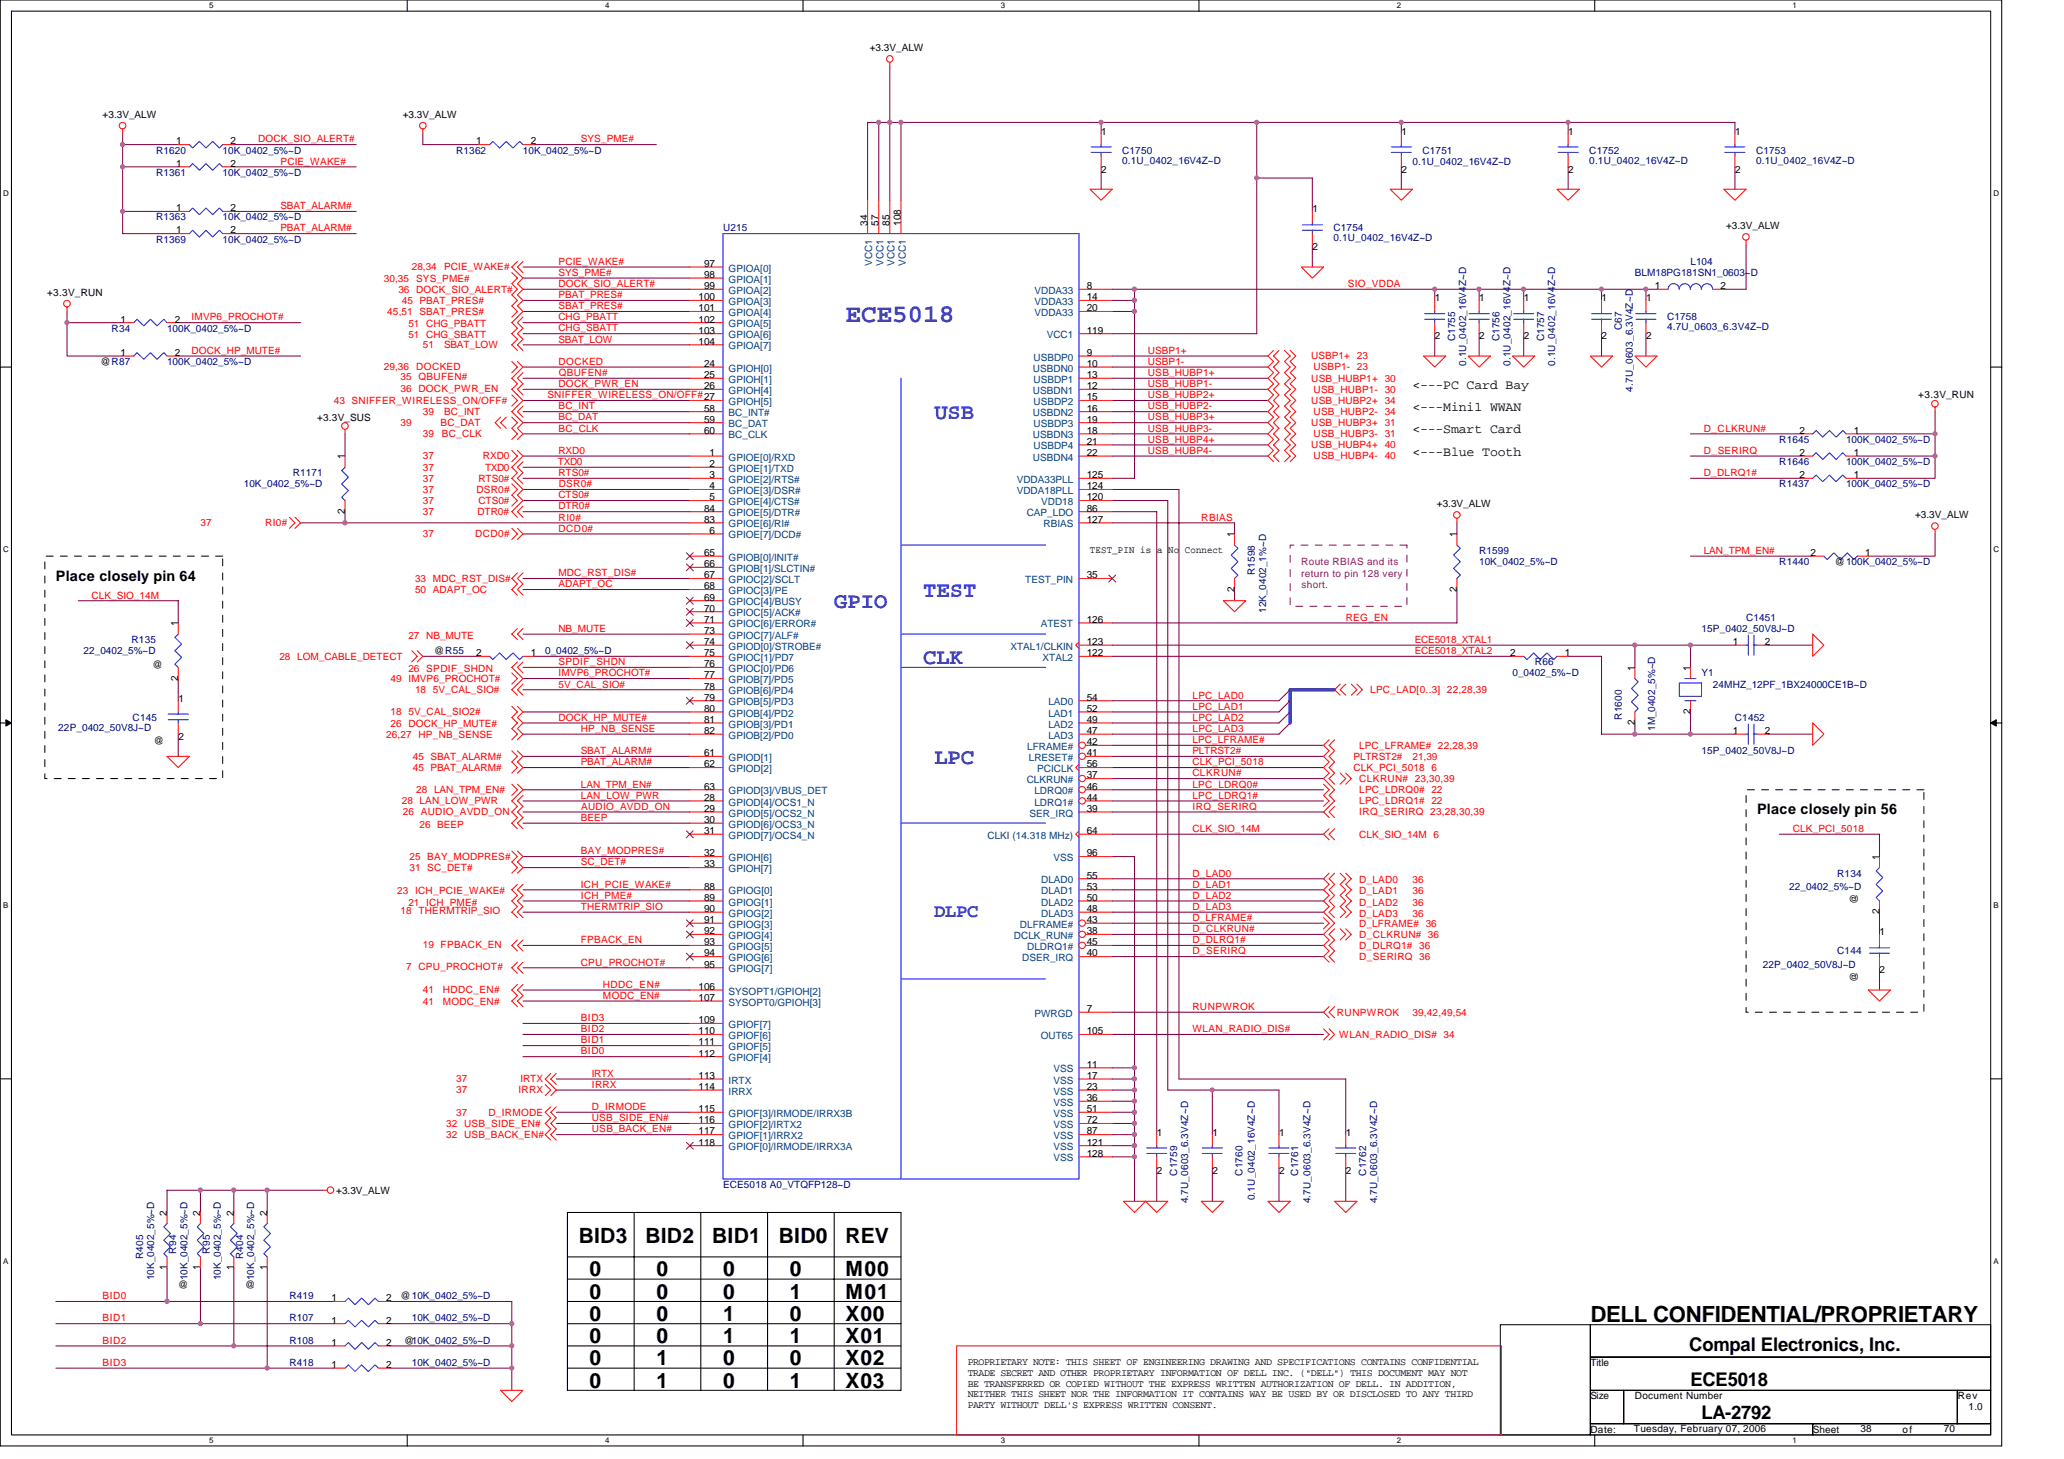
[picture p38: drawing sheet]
<svg xmlns="http://www.w3.org/2000/svg" width="297mm" height="210mm" viewBox="0 0 297 210" stroke-linecap="round" stroke-linejoin="round" font-family="sans-serif">
<defs><g id="words">
<text font-size="3.7" fill="#00f" x="121.7" y="46.3">ECE5018</text>
<g font-size="3.2" fill="#00f">
<text x="134.5" y="60.3">USB</text>
<text x="120.1" y="87.5">GPIO</text>
<text x="132.9" y="85.9">TEST</text>
<text x="132.9" y="95.5">CLK</text>
<text x="134.5" y="109.9">LPC</text>
</g>
<text font-size="3.2" x="228.9" y="190.2">DELL CONFIDENTIAL/PROPRIETARY</text>
<g font-size="3">
<text x="83.3" y="178.8">BID3</text>
<text x="92.9" y="178.8">BID2</text>
<text x="102.5" y="178.8">BID1</text>
<text x="112.1" y="178.8">BID0</text>
<text x="121.7" y="178.8">REV</text>
<text x="84.9" y="183.6">0</text>
<text x="94.5" y="183.6">0</text>
<text x="104.1" y="183.6">0</text>
<text x="113.7" y="183.6">0</text>
<text x="121.7" y="183.6">M00</text>
<text x="84.9" y="190.1">0</text>
<text x="84.9" y="186.8">0</text>
<text x="94.5" y="186.8">0</text>
<text x="94.5" y="190.1">0</text>
<text x="104.1" y="190.1">1</text>
<text x="104.1" y="186.8">0</text>
<text x="113.7" y="190.1">0</text>
<text x="113.7" y="186.8">1</text>
<text x="121.7" y="190.1">X00</text>
<text x="121.7" y="186.8">M01</text>
<text x="84.9" y="196.4">0</text>
<text x="84.9" y="193.3">0</text>
<text x="94.5" y="196.4">1</text>
<text x="94.5" y="193.3">0</text>
<text x="104.1" y="193.3">1</text>
<text x="104.1" y="196.4">0</text>
<text x="113.7" y="193.3">1</text>
<text x="113.7" y="196.4">0</text>
<text x="121.7" y="196.4">X02</text>
<text x="121.7" y="193.3">X01</text>
<text x="84.9" y="199.6">0</text>
<text x="94.5" y="199.6">1</text>
<text x="104.1" y="199.6">0</text>
<text x="113.7" y="199.6">1</text>
<text x="121.7" y="199.6">X03</text>
</g>
<text font-size="2.7" fill="#00f" x="134.4" y="131.9">DLPC</text>
<g font-size="2.7">
<text x="243.1" y="194.4">Compal Electronics, Inc.</text>
<text x="243.3" y="199.3">ECE5018</text>
<text x="244.9" y="204.2">LA-2792</text>
</g>
<g font-size="2.1">
<text x="8" y="83.5">Place closely pin 64</text>
<text x="252.9" y="117.2">Place closely pin 56</text>
</g>
<g font-size="1.9">
<text x="203.3" y="59.2">&lt;---Mini1 WWAN</text>
<text x="203.3" y="56">&lt;---PC Card Bay</text>
<text x="203.3" y="65.6">&lt;---Blue Tooth</text>
<text x="203.3" y="62.4">&lt;---Smart Card</text>
</g>
<g font-size="1.4">
<text x="125.2" y="7.4">+3.3V_ALW</text>
<text x="14.8" y="17">+3.3V_ALW</text>
<text x="58" y="17">+3.3V_ALW</text>
<text x="25.3" y="20.8">1</text>
<text x="25.3" y="24">1</text>
<text x="33.2" y="20.8">2</text>
<text x="33.2" y="24">2</text>
<text x="68.5" y="20.8">1</text>
<text x="76.4" y="20.8">2</text>
<text x="158.5" y="19.4">1</text>
<text x="201.7" y="19.4">1</text>
<text x="225.7" y="19.4">1</text>
<text x="249.7" y="19.4">1</text>
<text x="158.5" y="24.8">2</text>
<text x="201.7" y="24.8">2</text>
<text x="225.7" y="24.8">2</text>
<text x="249.7" y="24.8">2</text>
<text x="25.3" y="30.4">1</text>
<text x="25.3" y="33.6">1</text>
<text x="33.2" y="30.4">2</text>
<text x="33.2" y="33.6">2</text>
<text x="124.8" y="32.5" transform="rotate(-90 124.8 32.5)">34</text>
<text x="126.4" y="32.5" transform="rotate(-90 126.4 32.5)">57</text>
<text x="128" y="32.5" transform="rotate(-90 128 32.5)">85</text>
<text x="129.6" y="32.5" transform="rotate(-90 129.6 32.5)">108</text>
<text x="188.9" y="30.6">1</text>
<text x="248.4" y="33">+3.3V_ALW</text>
<text x="101.3" y="38.4">97</text>
<text x="101.3" y="40">98</text>
<text x="101.3" y="41.6">99</text>
<text x="156.4" y="41.6">8</text>
<text x="188.9" y="36">2</text>
<text x="238.1" y="41.6">1</text>
<text x="247.6" y="41.6">2</text>
<text x="6.8" y="42.6">+3.3V_RUN</text>
<text x="17.3" y="46.4">1</text>
<text x="25.2" y="46.4">2</text>
<text x="100.5" y="43.2">100</text>
<text x="100.5" y="44.8">101</text>
<text x="100.5" y="46.4">102</text>
<text x="100.5" y="48">103</text>
<text x="156.4" y="48">119</text>
<text x="156.4" y="43.2">14</text>
<text x="156.4" y="44.8">20</text>
<text x="206.5" y="43.4">1</text>
<text x="212.9" y="43.4">1</text>
<text x="219.3" y="43.4">1</text>
<text x="230.5" y="43.4">1</text>
<text x="236.9" y="43.4">1</text>
<text x="14.5" y="52.5">@R87</text>
<text x="17.3" y="51.2">1</text>
<text x="25.2" y="51.2">2</text>
<text x="100.5" y="49.6">104</text>
<text x="101.3" y="52.8">24</text>
<text x="156.4" y="52.8">10</text>
<text x="156.4" y="51.2">9</text>
<text x="206.5" y="48.8">2</text>
<text x="212.9" y="48.8">2</text>
<text x="219.3" y="48.8">2</text>
<text x="230.5" y="48.8">2</text>
<text x="236.9" y="48.8">2</text>
<text x="101.3" y="54.4">25</text>
<text x="101.3" y="56">26</text>
<text x="101.3" y="59.2">58</text>
<text x="156.4" y="56">12</text>
<text x="156.4" y="59.2">16</text>
<text x="156.4" y="54.4">13</text>
<text x="156.4" y="57.6">15</text>
<text x="276.1" y="57.3">+3.3V_RUN</text>
<text x="45.7" y="60.5">+3.3V_SUS</text>
<text x="101.3" y="60.8">59</text>
<text x="101.3" y="62.4">60</text>
<text x="102.1" y="65.6">1</text>
<text x="156.4" y="62.4">18</text>
<text x="156.4" y="65.6">22</text>
<text x="156.4" y="60.8">19</text>
<text x="156.4" y="64">21</text>
<text x="258.9" y="65.6">2</text>
<text x="258.9" y="62.4">2</text>
<text x="266.8" y="65.6">1</text>
<text x="266.8" y="62.4">1</text>
<text x="49.6" y="66.1" transform="rotate(-90 49.6 66.1)">1</text>
<text x="102.1" y="67.2">2</text>
<text x="102.1" y="68.8">3</text>
<text x="102.1" y="70.4">4</text>
<text x="102.1" y="72">5</text>
<text x="156.4" y="72">120</text>
<text x="156.4" y="70.4">124</text>
<text x="156.4" y="68.8">125</text>
<text x="258.9" y="68.8">2</text>
<text x="266.8" y="68.8">1</text>
<text x="49.6" y="73.9" transform="rotate(-90 49.6 73.9)">2</text>
<text x="101.3" y="73.6">84</text>
<text x="101.3" y="75.2">83</text>
<text x="102.1" y="76.8">6</text>
<text x="156.4" y="73.6">86</text>
<text x="156.4" y="75.2">127</text>
<text x="177.6" y="77.3" transform="rotate(-90 177.6 77.3)">1</text>
<text x="206.8" y="73">+3.3V_ALW</text>
<text x="209.7" y="77.3" transform="rotate(-90 209.7 77.3)">1</text>
<text x="275.6" y="74.6">+3.3V_ALW</text>
<text x="101.3" y="80">65</text>
<text x="101.3" y="81.6">66</text>
<text x="101.3" y="83.2">67</text>
<text x="156.4" y="83.2">35</text>
<text x="156.9" y="79.6">TEST_PIN is a No Connect</text>
<text x="260.6" y="80">2</text>
<text x="264.1" y="81.3">@100K_0402_5%~D</text>
<text x="268.4" y="80">1</text>
<text x="101.3" y="84.8">68</text>
<text x="101.3" y="86.4">69</text>
<text x="101.3" y="88">70</text>
<text x="101.3" y="89.6">71</text>
<text x="156.4" y="89.6">126</text>
<text x="177.6" y="85.2" transform="rotate(-90 177.6 85.2)">2</text>
<text x="209.7" y="85.2" transform="rotate(-90 209.7 85.2)">2</text>
<text x="25.6" y="90.1" transform="rotate(-90 25.6 90.1)">1</text>
<text x="62.5" y="94.1">@R55</text>
<text x="68.5" y="94.4">2</text>
<text x="76.4" y="94.4">1</text>
<text x="101.3" y="91.2">73</text>
<text x="101.3" y="92.8">74</text>
<text x="101.3" y="94.4">75</text>
<text x="101.3" y="96">76</text>
<text x="156.4" y="92.8">123</text>
<text x="156.4" y="94.4">122</text>
<text x="217.4" y="94.4">2</text>
<text x="225.2" y="94.4">1</text>
<text x="249.4" y="92.8">1</text>
<text x="254" y="92.8">2</text>
<text x="22" y="96">@</text>
<text x="25.6" y="97.9" transform="rotate(-90 25.6 97.9)">2</text>
<text x="25.7" y="101">1</text>
<text x="101.3" y="97.6">77</text>
<text x="101.3" y="99.2">78</text>
<text x="101.3" y="100.8">79</text>
<text x="156.4" y="100.8">54</text>
<text x="235.3" y="96.5" transform="rotate(-90 235.3 96.5)">1</text>
<text x="243.3" y="96.5" transform="rotate(-90 243.3 96.5)">1</text>
<text x="22.1" y="107.1">@</text>
<text x="25.7" y="106.4">2</text>
<text x="101.3" y="102.4">80</text>
<text x="101.3" y="104">81</text>
<text x="101.3" y="105.6">82</text>
<text x="156.4" y="105.6">47</text>
<text x="156.4" y="104">49</text>
<text x="156.4" y="102.4">52</text>
<text x="156.4" y="107.2">42</text>
<text x="235.3" y="104.4" transform="rotate(-90 235.3 104.4)">2</text>
<text x="243.3" y="102.7" transform="rotate(-90 243.3 102.7)">2</text>
<text x="249.4" y="105.6">1</text>
<text x="254" y="105.6">2</text>
<text x="101.3" y="108.8">61</text>
<text x="101.3" y="110.4">62</text>
<text x="101.3" y="113.6">63</text>
<text x="156.4" y="108.8">41</text>
<text x="156.4" y="112">37</text>
<text x="156.4" y="110.4">56</text>
<text x="156.4" y="113.6">46</text>
<text x="101.3" y="115.2">28</text>
<text x="101.3" y="116.8">29</text>
<text x="101.3" y="118.4">30</text>
<text x="101.3" y="120">31</text>
<text x="156.4" y="115.2">44</text>
<text x="156.4" y="116.8">39</text>
<text x="156.4" y="120">64</text>
<text x="101.3" y="123.2">32</text>
<text x="101.3" y="124.8">33</text>
<text x="156.4" y="123.2">96</text>
<text x="270.5" y="123.7" transform="rotate(-90 270.5 123.7)">1</text>
<text x="101.3" y="128">88</text>
<text x="101.3" y="129.6">89</text>
<text x="101.3" y="131.2">90</text>
<text x="156.4" y="131.2">48</text>
<text x="156.4" y="129.6">50</text>
<text x="156.4" y="128">53</text>
<text x="156.4" y="126.4">55</text>
<text x="267.3" y="130.1" transform="rotate(-90 267.3 130.1)">@</text>
<text x="270.5" y="131.6" transform="rotate(-90 270.5 131.6)">2</text>
<text x="101.3" y="132.8">91</text>
<text x="101.3" y="134.4">92</text>
<text x="101.3" y="136">93</text>
<text x="101.3" y="137.6">94</text>
<text x="156.4" y="136">45</text>
<text x="156.4" y="132.8">43</text>
<text x="156.4" y="134.4">38</text>
<text x="156.4" y="137.6">40</text>
<text x="270.5" y="134.6">1</text>
<text x="100.5" y="142.4">106</text>
<text x="100.5" y="144">107</text>
<text x="101.3" y="139.2">95</text>
<text x="267.3" y="141.3" transform="rotate(-90 267.3 141.3)">@</text>
<text x="270.5" y="140">2</text>
<text x="100.5" y="147.2">109</text>
<text x="100.5" y="148.8">110</text>
<text x="156.4" y="145.6">7</text>
<text x="156.4" y="148.8">105</text>
<text x="100.5" y="150.4">111</text>
<text x="100.5" y="152">112</text>
<text x="100.5" y="155.2">113</text>
<text x="156.4" y="155.2">17</text>
<text x="156.4" y="153.6">11</text>
<text x="100.5" y="156.8">114</text>
<text x="100.5" y="160">115</text>
<text x="100.5" y="161.6">116</text>
<text x="156.4" y="156.8">23</text>
<text x="156.4" y="160">51</text>
<text x="156.4" y="158.4">36</text>
<text x="156.4" y="161.6">72</text>
<text x="100.5" y="163.2">117</text>
<text x="100.5" y="164.8">118</text>
<text x="156.4" y="166.4">128</text>
<text x="156.4" y="164.8">121</text>
<text x="156.4" y="163.2">87</text>
<text x="166.5" y="163.4">1</text>
<text x="174.5" y="163.4">1</text>
<text x="184.1" y="163.4">1</text>
<text x="193.7" y="163.4">1</text>
<text x="48.4" y="171.7">+3.3V_ALW</text>
<text x="166.5" y="168.8">2</text>
<text x="174.5" y="168.8">2</text>
<text x="184.1" y="168.8">2</text>
<text x="193.7" y="168.8">2</text>
<text x="24" y="174.9" transform="rotate(-90 24 174.9)">2</text>
<text x="28.8" y="174.9" transform="rotate(-90 28.8 174.9)">2</text>
<text x="33.6" y="174.9" transform="rotate(-90 33.6 174.9)">2</text>
<text x="38.4" y="174.9" transform="rotate(-90 38.4 174.9)">2</text>
<text x="24" y="182.8" transform="rotate(-90 24 182.8)">1</text>
<text x="25.7" y="185.3">@</text>
<text x="28.8" y="182.8" transform="rotate(-90 28.8 182.8)">1</text>
<text x="33.6" y="182.8" transform="rotate(-90 33.6 182.8)">1</text>
<text x="35.3" y="185.3">@</text>
<text x="38.4" y="182.8" transform="rotate(-90 38.4 182.8)">1</text>
<text x="47.7" y="190.4">1</text>
<text x="47.7" y="187.2">1</text>
<text x="55.6" y="190.4">2</text>
<text x="55.6" y="187.2">2</text>
<text x="57.7" y="186.9">@10K_0402_5%~D</text>
<text x="47.7" y="196.8">1</text>
<text x="47.7" y="193.6">1</text>
<text x="55.6" y="196.8">2</text>
<text x="55.6" y="193.6">2</text>
<text x="58.1" y="193.3">@10K_0402_5%~D</text>
<text x="139.3" y="196.4">PROPRIETARY NOTE: THIS SHEET OF ENGINEERING DRAWING AND SPECIFICATIONS CONTAINS CONFIDENTIAL</text>
<text x="139.3" y="197.9">TRADE SECRET AND OTHER PROPRIETARY INFORMATION OF DELL INC. (&quot;DELL&quot;) THIS DOCUMENT MAY NOT</text>
<text x="228.9" y="196.5">Title</text>
<text x="139.3" y="199.5">BE TRANSFERRED OR COPIED WITHOUT THE EXPRESS WRITTEN AUTHORIZATION OF DELL. IN ADDITION,</text>
<text x="139.3" y="201">NEITHER THIS SHEET NOR THE INFORMATION IT CONTAINS WAY BE USED BY OR DISCLOSED TO ANY THIRD</text>
<text x="139.3" y="202.6">PARTY WITHOUT DELL'S EXPRESS WRITTEN CONSENT.</text>
<text x="228.9" y="201.3">Size</text>
<text x="235.3" y="201.3">Document Number</text>
<text x="281.7" y="201.3">Rev</text>
<text x="283.3" y="202.9">1.0</text>
<text x="228.9" y="206.1">Date:</text>
<text x="235.1" y="206">Tuesday, February 07, 2006</text>
<text x="260.9" y="206.1">Sheet</text>
<text x="267.8" y="206">38</text>
<text x="273.8" y="206.1">of</text>
<text x="279.8" y="206">70</text>
</g>
<g font-size="1.4" fill="#000080">
<text x="22.5" y="22.1">R1620</text>
<text x="32" y="22.1">10K_0402_5%~D</text>
<text x="65.7" y="22.1">R1362</text>
<text x="75.3" y="22.1">10K_0402_5%~D</text>
<text x="161.5" y="22.1">C1750</text>
<text x="161.5" y="23.5">0.1U_0402_16V4Z~D</text>
<text x="203.3" y="23.7">0.1U_0402_16V4Z~D</text>
<text x="204.7" y="22.1">C1751</text>
<text x="228.7" y="22.1">C1752</text>
<text x="228.7" y="23.5">0.1U_0402_16V4Z~D</text>
<text x="252.7" y="22.1">C1753</text>
<text x="252.7" y="23.5">0.1U_0402_16V4Z~D</text>
<text x="22.5" y="25.3">R1361</text>
<text x="32" y="25.3">10K_0402_5%~D</text>
<text x="22.5" y="31.7">R1363</text>
<text x="22.5" y="34.9">R1369</text>
<text x="32" y="31.7">10K_0402_5%~D</text>
<text x="32" y="34.9">10K_0402_5%~D</text>
<text x="104.1" y="33.3">U215</text>
<text x="191.9" y="33.3">C1754</text>
<text x="191.9" y="34.7">0.1U_0402_16V4Z~D</text>
<text x="235.3" y="39.7">BLM18PG181SN1_0603~D</text>
<text x="243.3" y="38.1">L104</text>
<text x="16.1" y="47.7">R34</text>
<text x="24" y="47.7">100K_0402_5%~D</text>
<text x="233.4" y="47.5" transform="rotate(-90 233.4 47.5)">C67</text>
<text x="239.9" y="46.1">C1758</text>
<text x="239.9" y="47.5">4.7U_0603_6.3V4Z~D</text>
<text x="24" y="52.5">100K_0402_5%~D</text>
<text x="209.4" y="49.1" transform="rotate(-90 209.4 49.1)">C1755</text>
<text x="211" y="52.7" transform="rotate(-90 211 52.7)">0.1U_0402_16V4Z~D</text>
<text x="215.8" y="49.1" transform="rotate(-90 215.8 49.1)">C1756</text>
<text x="217.4" y="52.7" transform="rotate(-90 217.4 52.7)">0.1U_0402_16V4Z~D</text>
<text x="222.2" y="49.1" transform="rotate(-90 222.2 49.1)">C1757</text>
<text x="223.8" y="52.7" transform="rotate(-90 223.8 52.7)">0.1U_0402_16V4Z~D</text>
<text x="235" y="56.3" transform="rotate(-90 235 56.3)">4.7U_0603_6.3V4Z~D</text>
<text x="256.1" y="63.7">R1645</text>
<text x="265.7" y="63.7">100K_0402_5%~D</text>
<text x="35.1" y="70.1">10K_0402_5%~D</text>
<text x="42.1" y="68.5">R1171</text>
<text x="256.1" y="66.9">R1646</text>
<text x="256.1" y="70.1">R1437</text>
<text x="265.7" y="66.9">100K_0402_5%~D</text>
<text x="265.7" y="70.1">100K_0402_5%~D</text>
<text x="180.6" y="82.7" transform="rotate(-90 180.6 82.7)">R1598</text>
<text x="212.9" y="79.7">R1599</text>
<text x="212.9" y="81.3">10K_0402_5%~D</text>
<text x="256.1" y="81.3">R1440</text>
<text x="182.2" y="88.2" transform="rotate(-90 182.2 88.2)">12K_0402_1%~D</text>
<text x="251.3" y="89.3">C1451</text>
<text x="12" y="94.1">22_0402_5%~D</text>
<text x="18.9" y="92.5">R135</text>
<text x="78.5" y="94.1">0_0402_5%~D</text>
<text x="220.9" y="95.7">R66</text>
<text x="244.9" y="90.9">15P_0402_50V8J~D</text>
<text x="217.7" y="97.3">0_0402_5%~D</text>
<text x="244.9" y="97.3">Y1</text>
<text x="246.5" y="98.9">24MHZ_12PF_1BX24000CE1B~D</text>
<text x="8.4" y="105.2">22P_0402_50V8J~D</text>
<text x="19.1" y="103.7">C145</text>
<text x="233.4" y="103.5" transform="rotate(-90 233.4 103.5)">R1600</text>
<text x="238.2" y="105.1" transform="rotate(-90 238.2 105.1)">1M_0402_5%~D</text>
<text x="249.7" y="103.7">C1452</text>
<text x="244.9" y="108.5">15P_0402_50V8J~D</text>
<text x="257.5" y="128">22_0402_5%~D</text>
<text x="264.4" y="126.1">R134</text>
<text x="264.4" y="137.3">C144</text>
<text x="253.7" y="139.2">22P_0402_50V8J~D</text>
<text x="104.1" y="170.9">ECE5018 A0_VTQFP128~D</text>
<text x="169.4" y="169.1" transform="rotate(-90 169.4 169.1)">C1759</text>
<text x="171" y="173.1" transform="rotate(-90 171 173.1)">4.7U_0603_6.3V4Z~D</text>
<text x="178.8" y="169.1" transform="rotate(-90 178.8 169.1)">C1760</text>
<text x="180.6" y="172.7" transform="rotate(-90 180.6 172.7)">0.1U_0402_16V4Z~D</text>
<text x="186.8" y="169.1" transform="rotate(-90 186.8 169.1)">C1761</text>
<text x="188.6" y="173.1" transform="rotate(-90 188.6 173.1)">4.7U_0603_6.3V4Z~D</text>
<text x="196.6" y="169.1" transform="rotate(-90 196.6 169.1)">C1762</text>
<text x="198.2" y="173.1" transform="rotate(-90 198.2 173.1)">4.7U_0603_6.3V4Z~D</text>
<text x="20.6" y="181.1" transform="rotate(-90 20.6 181.1)">R405</text>
<text x="22.2" y="184.2" transform="rotate(-90 22.2 184.2)">10K_0402_5%~D</text>
<text x="25.4" y="180.3" transform="rotate(-90 25.4 180.3)">R94</text>
<text x="27" y="184.2" transform="rotate(-90 27 184.2)">10K_0402_5%~D</text>
<text x="30.2" y="180.3" transform="rotate(-90 30.2 180.3)">R95</text>
<text x="31.8" y="184.2" transform="rotate(-90 31.8 184.2)">10K_0402_5%~D</text>
<text x="35" y="181.1" transform="rotate(-90 35 181.1)">R404</text>
<text x="36.6" y="184.2" transform="rotate(-90 36.6 184.2)">10K_0402_5%~D</text>
<text x="41.7" y="190.1">R107</text>
<text x="41.7" y="186.9">R419</text>
<text x="59.3" y="190.1">10K_0402_5%~D</text>
<text x="41.7" y="196.5">R418</text>
<text x="41.7" y="193.3">R108</text>
<text x="59.3" y="196.5">10K_0402_5%~D</text>
</g>
<g font-size="1.4" fill="#f00">
<text x="37.2" y="20.5">DOCK_SIO_ALERT#</text>
<text x="40.4" y="23.7">PCIE_WAKE#</text>
<text x="83.6" y="20.5">SYS_PME#</text>
<text x="40.4" y="30.1">SBAT_ALARM#</text>
<text x="40.4" y="33.3">PBAT_ALARM#</text>
<text x="55.3" y="40.5">30,35</text>
<text x="59.3" y="38.9">28,34</text>
<text x="59.9" y="40.5">SYS_PME#</text>
<text x="63.9" y="38.9">PCIE_WAKE#</text>
<text x="80.4" y="39.7">SYS_PME#</text>
<text x="80.4" y="41.3">DOCK_SIO_ALERT#</text>
<text x="80.4" y="38.1">PCIE_WAKE#</text>
<text x="194" y="41.3">SIO_VDDA</text>
<text x="27.6" y="46.1">IMVP6_PROCHOT#</text>
<text x="55.7" y="45.3">45,51 SBAT_PRES#</text>
<text x="57.3" y="42.1">36 DOCK_SIO_ALERT#</text>
<text x="57.8" y="43.7">45 PBAT_PRES#</text>
<text x="58.8" y="47.1">51 CHG_PBATT</text>
<text x="80.4" y="42.9">PBAT_PRES#</text>
<text x="80.4" y="44.5">SBAT_PRES#</text>
<text x="80.4" y="47.7">CHG_SBATT</text>
<text x="80.4" y="46.1">CHG_PBATT</text>
<text x="27.6" y="50.9">DOCK_HP_MUTE#</text>
<text x="55.3" y="53.3">29,36</text>
<text x="58.8" y="48.7">51 CHG_SBATT</text>
<text x="59.9" y="53.3">DOCKED</text>
<text x="60.9" y="50.1">51</text>
<text x="63.9" y="50.1">SBAT_LOW</text>
<text x="80.4" y="49.3">SBAT_LOW</text>
<text x="80.4" y="52.5">DOCKED</text>
<text x="165.2" y="50.9">USBP1+</text>
<text x="165.2" y="52.5">USBP1-</text>
<text x="188.7" y="51.7">USBP1+ 23</text>
<text x="189" y="53.3">USBP1- 23</text>
<text x="48" y="58.1">43 SNIFFER_WIRELESS_ON/OFF#</text>
<text x="57.7" y="54.7">35 QBUFEN#</text>
<text x="57.7" y="56.3">36 DOCK_PWR_EN</text>
<text x="60.9" y="59.7">39</text>
<text x="63.9" y="59.7">BC_INT</text>
<text x="78.8" y="57.3">SNIFFER_WIRELESS_ON/OFF#27</text>
<text x="80.4" y="55.7">DOCK_PWR_EN</text>
<text x="80.4" y="58.9">BC_INT</text>
<text x="80.4" y="54.1">QBUFEN#</text>
<text x="165.2" y="54.1">USB_HUBP1+</text>
<text x="165.2" y="55.7">USB_HUBP1-</text>
<text x="165.2" y="57.3">USB_HUBP2+</text>
<text x="165.2" y="58.9">USB_HUBP2-</text>
<text x="188.7" y="54.9">USB_HUBP1+ 30</text>
<text x="188.7" y="58.1">USB_HUBP2+ 34</text>
<text x="189" y="56.5">USB_HUBP1- 30</text>
<text x="189" y="59.7">USB_HUBP2- 34</text>
<text x="57.7" y="61.3">39</text>
<text x="60.9" y="62.9">39</text>
<text x="63.4" y="61.3">BC_DAT</text>
<text x="63.6" y="62.9">BC_CLK</text>
<text x="80.4" y="65.3">RXD0</text>
<text x="80.4" y="62.1">BC_CLK</text>
<text x="80.4" y="60.5">BC_DAT</text>
<text x="165.2" y="63.7">USB_HUBP4+</text>
<text x="165.2" y="65.3">USB_HUBP4-</text>
<text x="165.2" y="60.5">USB_HUBP3+</text>
<text x="165.2" y="62.1">USB_HUBP3-</text>
<text x="188.7" y="61.3">USB_HUBP3+ 31</text>
<text x="188.7" y="64.5">USB_HUBP4+ 40</text>
<text x="189" y="62.9">USB_HUBP3- 31</text>
<text x="245.2" y="62.1">D_CLKRUN#</text>
<text x="245.2" y="65.3">D_SERIRQ</text>
<text x="60.9" y="67.7">37</text>
<text x="60.9" y="69.3">37</text>
<text x="60.9" y="70.9">37</text>
<text x="60.9" y="66.1">37</text>
<text x="68.6" y="70.9">DSR0#</text>
<text x="68.9" y="69.3">RTS0#</text>
<text x="69.5" y="66.1">RXD0</text>
<text x="69.8" y="67.7">TXD0</text>
<text x="80.3" y="66.9">TXD0</text>
<text x="80.4" y="71.7">CTS0#</text>
<text x="80.4" y="68.5">RTS0#</text>
<text x="80.4" y="70.1">DSR0#</text>
<text x="189" y="66.1">USB_HUBP4- 40</text>
<text x="245.2" y="68.5">D_DLRQ1#</text>
<text x="28.8" y="75.7">37</text>
<text x="38.1" y="75.7">RI0#</text>
<text x="60.9" y="77.3">37</text>
<text x="60.9" y="72.5">37</text>
<text x="60.9" y="74.1">37</text>
<text x="68.4" y="77.3">DCD0#</text>
<text x="68.7" y="74.1">DTR0#</text>
<text x="68.9" y="72.5">CTS0#</text>
<text x="80.4" y="74.9">RI0#</text>
<text x="80.4" y="73.3">DTR0#</text>
<text x="80.4" y="76.5">DCD0#</text>
<text x="172.9" y="74.9">RBIAS</text>
<text x="59.7" y="83.7">33 MDC_RST_DIS#</text>
<text x="80.4" y="82.9">MDC_RST_DIS#</text>
<text x="245.2" y="79.7">LAN_TPM_EN#</text>
<text x="13.2" y="86.1">CLK_SIO_14M</text>
<text x="59.7" y="85.3">50 ADAPT_OC</text>
<text x="80.4" y="84.5">ADAPT_OC</text>
<text x="193.7" y="89.3">REG_EN</text>
<text x="40.2" y="94.9">28 LOM_CABLE_DETECT</text>
<text x="58.8" y="91.9">27 NB_MUTE</text>
<text x="80.4" y="90.9">NB_MUTE</text>
<text x="80.4" y="95.7">SPDIF_SHDN</text>
<text x="203.6" y="92.5">ECE5018_XTAL1</text>
<text x="203.6" y="94.1">ECE5018_XTAL2</text>
<text x="56.2" y="98.1">49 IMVP6_PROCHOT#</text>
<text x="58.8" y="96.7">26 SPDIF_SHDN</text>
<text x="59.7" y="99.7">18</text>
<text x="62.3" y="99.7">5V_CAL_SIO#</text>
<text x="80.4" y="98.9">5V_CAL_SIO#</text>
<text x="80.4" y="97.3">IMVP6_PROCHOT#</text>
<text x="171.6" y="100.5">LPC_LAD0</text>
<text x="197.2" y="99.7">LPC_LAD[0..3] 22,28,39</text>
<text x="55.6" y="106.1">26,27 HP_NB_SENSE</text>
<text x="56.2" y="104.5">26 DOCK_HP_MUTE#</text>
<text x="56.2" y="102.9">18</text>
<text x="58.8" y="102.9">5V_CAL_SIO2#</text>
<text x="80.4" y="103.7">DOCK_HP_MUTE#</text>
<text x="83.6" y="105.3">HP_NB_SENSE</text>
<text x="171.6" y="102.1">LPC_LAD1</text>
<text x="171.6" y="103.7">LPC_LAD2</text>
<text x="171.6" y="105.3">LPC_LAD3</text>
<text x="171.6" y="106.9">LPC_LFRAME#</text>
<text x="195.6" y="107.7">LPC_LFRAME# 22,28,39</text>
<text x="59.4" y="110.9">45 PBAT_ALARM#</text>
<text x="59.4" y="109.3">45 SBAT_ALARM#</text>
<text x="83.6" y="108.5">SBAT_ALARM#</text>
<text x="83.6" y="110.1">PBAT_ALARM#</text>
<text x="83.6" y="113.3">LAN_TPM_EN#</text>
<text x="171.6" y="111.7">CLKRUN#</text>
<text x="171.6" y="113.3">LPC_LDRQ0#</text>
<text x="171.6" y="108.5">PLTRST2#</text>
<text x="171.6" y="110.1">CLK_PCI_5018</text>
<text x="194.8" y="109.3">PLTRST2#</text>
<text x="194.8" y="110.9">CLK_PCI_5018 6</text>
<text x="195.6" y="112.5">CLKRUN# 23,30,39</text>
<text x="203.3" y="109.3">21,39</text>
<text x="57.8" y="115.7">28 LAN_LOW_PWR</text>
<text x="58" y="117.3">26 AUDIO_AVDD_ON</text>
<text x="59.9" y="114.1">28 LAN_TPM_EN#</text>
<text x="60.4" y="119.1">26 BEEP</text>
<text x="83.6" y="118.1">BEEP</text>
<text x="83.6" y="114.9">LAN_LOW_PWR</text>
<text x="83.6" y="116.5">AUDIO_AVDD_ON</text>
<text x="171.6" y="116.5">IRQ_SERIRQ</text>
<text x="171.6" y="119.7">CLK_SIO_14M</text>
<text x="171.6" y="114.9">LPC_LDRQ1#</text>
<text x="195.6" y="117.3">IRQ_SERIRQ 23,28,30,39</text>
<text x="195.6" y="115.7">LPC_LDRQ1# 22</text>
<text x="195.6" y="114.1">LPC_LDRQ0# 22</text>
<text x="258" y="119.7">CLK_PCI_5018</text>
<text x="58.9" y="123.7">25 BAY_MODPRES#</text>
<text x="58.9" y="125.3">31 SC_DET#</text>
<text x="83.6" y="122.9">BAY_MODPRES#</text>
<text x="83.6" y="124.5">SC_DET#</text>
<text x="195.6" y="120.5">CLK_SIO_14M 6</text>
<text x="57.2" y="128.7">23 ICH_PCIE_WAKE#</text>
<text x="57.7" y="131.6">18 THERMTRIP_SIO</text>
<text x="58.8" y="130.3">21 ICH_PME#</text>
<text x="83.6" y="129.3">ICH_PME#</text>
<text x="83.6" y="127.7">ICH_PCIE_WAKE#</text>
<text x="83.6" y="130.9">THERMTRIP_SIO</text>
<text x="171.6" y="127.7">D_LAD1</text>
<text x="171.6" y="130.9">D_LAD3</text>
<text x="171.6" y="126.1">D_LAD0</text>
<text x="171.6" y="129.3">D_LAD2</text>
<text x="195.6" y="128.7">D_LAD1</text>
<text x="195.6" y="130.3">D_LAD2</text>
<text x="195.6" y="131.9">D_LAD3</text>
<text x="195.6" y="127.1">D_LAD0</text>
<text x="203.3" y="128.7">36</text>
<text x="203.3" y="130.3">36</text>
<text x="203.3" y="131.9">36</text>
<text x="203.3" y="127.1">36</text>
<text x="60.9" y="136.4">19 FPBACK_EN</text>
<text x="83.6" y="135.7">FPBACK_EN</text>
<text x="171.6" y="135.7">D_DLRQ1#</text>
<text x="171.6" y="132.5">D_LFRAME#</text>
<text x="171.6" y="137.3">D_SERIRQ</text>
<text x="171.6" y="134.1">D_CLKRUN#</text>
<text x="195.6" y="136.5">D_DLRQ1# 36</text>
<text x="195.6" y="133.3">D_LFRAME# 36</text>
<text x="195.6" y="134.9">D_CLKRUN# 36</text>
<text x="58.5" y="139.6">7 CPU_PROCHOT#</text>
<text x="60.9" y="142.9">41</text>
<text x="63.7" y="142.9">HDDC_EN#</text>
<text x="83.6" y="138.9">CPU_PROCHOT#</text>
<text x="86.8" y="143.7">MODC_EN#</text>
<text x="86.8" y="142.1">HDDC_EN#</text>
<text x="195.6" y="138.1">D_SERIRQ 36</text>
<text x="60.9" y="144.5">41</text>
<text x="63.7" y="144.5">MODC_EN#</text>
<text x="83.6" y="146.9">BID3</text>
<text x="83.6" y="148.5">BID2</text>
<text x="171.6" y="145.3">RUNPWROK</text>
<text x="171.6" y="148.5">WLAN_RADIO_DIS#</text>
<text x="192.4" y="146.1">RUNPWROK</text>
<text x="192.7" y="149.3">WLAN_RADIO_DIS# 34</text>
<text x="203.3" y="146.1">39,42,49,54</text>
<text x="65.7" y="155.7">37</text>
<text x="74.9" y="155.7">IRTX</text>
<text x="83.6" y="150.1">BID1</text>
<text x="83.6" y="151.7">BID0</text>
<text x="85.2" y="154.9">IRTX</text>
<text x="65.7" y="157.3">37</text>
<text x="65.7" y="160.5">37</text>
<text x="70.3" y="160.5">D_IRMODE</text>
<text x="74.6" y="157.3">IRRX</text>
<text x="85.2" y="156.5">IRRX</text>
<text x="85.2" y="159.7">D_IRMODE</text>
<text x="85.2" y="161.3">USB_SIDE_EN#</text>
<text x="64.2" y="162.1">32 USB_SIDE_EN#</text>
<text x="64.2" y="163.7">32 USB_BACK_EN#</text>
<text x="85.2" y="162.9">USB_BACK_EN#</text>
<text x="14.8" y="190.1">BID1</text>
<text x="14.8" y="186.9">BID0</text>
<text x="14.8" y="193.3">BID2</text>
<text x="14.8" y="196.5">BID3</text>
</g>
<g font-size="1.4" fill="#004080">
<text x="104.9" y="39.1">GPIOA[0]</text>
<text x="104.9" y="40.7">GPIOA[1]</text>
<text x="125.5" y="38.2" transform="rotate(-90 125.5 38.2)">VCC1</text>
<text x="127.1" y="38.2" transform="rotate(-90 127.1 38.2)">VCC1</text>
<text x="128.7" y="38.2" transform="rotate(-90 128.7 38.2)">VCC1</text>
<text x="130.3" y="38.2" transform="rotate(-90 130.3 38.2)">VCC1</text>
<text x="104.9" y="42.3">GPIOA[2]</text>
<text x="104.9" y="43.9">GPIOA[3]</text>
<text x="104.9" y="45.5">GPIOA[4]</text>
<text x="104.9" y="47.1">GPIOA[5]</text>
<text x="148.9" y="42.3">VDDA33</text>
<text x="148.9" y="43.9">VDDA33</text>
<text x="148.9" y="45.5">VDDA33</text>
<text x="104.9" y="48.7">GPIOA[6]</text>
<text x="104.9" y="50.3">GPIOA[7]</text>
<text x="104.9" y="53.5">GPIOH[0]</text>
<text x="148.7" y="53.5">USBDN0</text>
<text x="148.7" y="51.9">USBDP0</text>
<text x="150.6" y="48.7">VCC1</text>
<text x="104.9" y="55.1">GPIOH[1]</text>
<text x="104.9" y="56.7">GPIOH[4]</text>
<text x="104.9" y="58.3">GPIOH[5]</text>
<text x="104.9" y="59.9">BC_INT#</text>
<text x="148.7" y="56.7">USBDN1</text>
<text x="148.7" y="59.9">USBDN2</text>
<text x="148.7" y="55.1">USBDP1</text>
<text x="148.7" y="58.3">USBDP2</text>
<text x="104.9" y="61.5">BC_DAT</text>
<text x="104.9" y="63.1">BC_CLK</text>
<text x="148.7" y="63.1">USBDN3</text>
<text x="148.7" y="61.5">USBDP3</text>
<text x="148.7" y="64.7">USBDP4</text>
<text x="104.9" y="66.3">GPIOE[0]/RXD</text>
<text x="104.9" y="67.9">GPIOE[1]/TXD</text>
<text x="104.9" y="69.5">GPIOE[2]/RTS#</text>
<text x="104.9" y="71.1">GPIOE[3]/DSR#</text>
<text x="146.3" y="71.1">VDDA18PLL</text>
<text x="146.3" y="69.5">VDDA33PLL</text>
<text x="148.7" y="66.3">USBDN4</text>
<text x="104.9" y="72.7">GPIOE[4]/CTS#</text>
<text x="104.9" y="74.3">GPIOE[5]/DTR#</text>
<text x="104.9" y="75.9">GPIOE[6]/RI#</text>
<text x="104.9" y="77.5">GPIOE[7]/DCD#</text>
<text x="147.8" y="74.3">CAP_LDO</text>
<text x="149.8" y="72.7">VDD18</text>
<text x="150.2" y="75.9">RBIAS</text>
<text x="104.9" y="80.7">GPIOB[0]/INIT#</text>
<text x="104.9" y="82.3">GPIOB[1]/SLCTIN#</text>
<text x="104.9" y="83.9">GPIOC[2]/SCLT</text>
<text x="147.5" y="83.9">TEST_PIN</text>
<text x="104.9" y="85.5">GPIOC[3]/PE</text>
<text x="104.9" y="87.1">GPIOC[4]/BUSY</text>
<text x="104.9" y="88.7">GPIOC[5]/ACK#</text>
<text x="104.9" y="90.3">GPIOC[6]/ERROR#</text>
<text x="104.9" y="91.9">GPIOC[7]/ALF#</text>
<text x="104.9" y="93.5">GPIOD[0]/STROBE#</text>
<text x="104.9" y="95.1">GPIOC[1]/PD7</text>
<text x="145.4" y="93.5">XTAL1/CLKIN</text>
<text x="149.8" y="90.3">ATEST</text>
<text x="150" y="95.1">XTAL2</text>
<text x="104.9" y="96.7">GPIOC[0]/PD6</text>
<text x="104.9" y="98.3">GPIOB[7]/PD5</text>
<text x="104.9" y="99.9">GPIOB[6]/PD4</text>
<text x="104.9" y="101.5">GPIOB[5]/PD3</text>
<text x="150.9" y="101.5">LAD0</text>
<text x="104.9" y="103.1">GPIOB[4]/PD2</text>
<text x="104.9" y="104.7">GPIOB[3]/PD1</text>
<text x="104.9" y="106.3">GPIOB[2]/PD0</text>
<text x="147.8" y="107.9">LFRAME#</text>
<text x="150.9" y="106.3">LAD3</text>
<text x="150.9" y="104.7">LAD2</text>
<text x="150.9" y="103.1">LAD1</text>
<text x="104.9" y="109.5">GPIOD[1]</text>
<text x="104.9" y="111.1">GPIOD[2]</text>
<text x="147.8" y="112.7">CLKRUN#</text>
<text x="148.1" y="109.5">LRESET#</text>
<text x="149.3" y="111.1">PCICLK</text>
<text x="104.9" y="114.3">GPIOD[3]/VBUS_DET</text>
<text x="104.9" y="115.9">GPIOD[4]/OCS1_N</text>
<text x="104.9" y="117.5">GPIOD[5]/OCS2_N</text>
<text x="104.9" y="119.1">GPIOD[6]/OCS3_N</text>
<text x="148.2" y="117.5">SER_IRQ</text>
<text x="148.9" y="115.9">LDRQ1#</text>
<text x="148.9" y="114.3">LDRQ0#</text>
<text x="104.9" y="120.7">GPIOD[7]/OCS4_N</text>
<text x="104.9" y="123.9">GPIOH[6]</text>
<text x="104.9" y="125.5">GPIOH[7]</text>
<text x="142.1" y="120.7">CLKI (14.318 MHz)</text>
<text x="151.6" y="123.9">VSS</text>
<text x="104.9" y="128.7">GPIOG[0]</text>
<text x="104.9" y="130.3">GPIOG[1]</text>
<text x="104.9" y="131.9">GPIOG[2]</text>
<text x="149.8" y="131.9">DLAD3</text>
<text x="149.8" y="130.3">DLAD2</text>
<text x="149.8" y="128.7">DLAD1</text>
<text x="149.8" y="127.1">DLAD0</text>
<text x="104.9" y="133.5">GPIOG[3]</text>
<text x="104.9" y="135.1">GPIOG[4]</text>
<text x="104.9" y="136.7">GPIOG[5]</text>
<text x="145.9" y="135.1">DCLK_RUN#</text>
<text x="146.8" y="133.5">DLFRAME#</text>
<text x="147.8" y="136.7">DLDRQ1#</text>
<text x="104.9" y="138.3">GPIOG[6]</text>
<text x="104.9" y="139.9">GPIOG[7]</text>
<text x="104.9" y="143.1">SYSOPT1/GPIOH[2]</text>
<text x="147.1" y="138.3">DSER_IRQ</text>
<text x="104.9" y="144.7">SYSOPT0/GPIOH[3]</text>
<text x="104.9" y="147.9">GPIOF[7]</text>
<text x="104.9" y="149.5">GPIOF[6]</text>
<text x="148.9" y="146.3">PWRGD</text>
<text x="149.8" y="149.5">OUT65</text>
<text x="104.9" y="151.1">GPIOF[5]</text>
<text x="104.9" y="152.7">GPIOF[4]</text>
<text x="104.9" y="155.9">IRTX</text>
<text x="151.6" y="155.9">VSS</text>
<text x="151.6" y="154.3">VSS</text>
<text x="104.9" y="157.5">IRRX</text>
<text x="104.9" y="160.7">GPIOF[3]/IRMODE/IRRX3B</text>
<text x="151.6" y="157.5">VSS</text>
<text x="151.6" y="160.7">VSS</text>
<text x="151.6" y="159.1">VSS</text>
<text x="104.9" y="162.3">GPIOF[2]/IRTX2</text>
<text x="104.9" y="163.9">GPIOF[1]/IRRX2</text>
<text x="104.9" y="165.5">GPIOF[0]/IRMODE/IRRX3A</text>
<text x="151.6" y="167.1">VSS</text>
<text x="151.6" y="165.5">VSS</text>
<text x="151.6" y="163.9">VSS</text>
<text x="151.6" y="162.3">VSS</text>
</g>
<g font-size="1.4" fill="#800080">
<text x="187.3" y="81.3">Route RBIAS and its</text>
<text x="187.3" y="83">return to pin 128 very</text>
<text x="187.3" y="84.6">short.</text>
</g>
<g font-size="1.1">
<text x="30.1" y="1.2">5</text>
<text x="87.1" y="1.2">4</text>
<text x="144" y="1.2">3</text>
<text x="201" y="1.2">2</text>
<text x="258" y="1.2">1</text>
<text x=".4" y="28.2">D</text>
<text x="286.9" y="28.2">D</text>
<text x=".4" y="79.4">C</text>
<text x="286.9" y="79.4">C</text>
<text x=".4" y="130.6">B</text>
<text x="286.9" y="130.6">B</text>
<text x=".4" y="181.8">A</text>
<text x="286.9" y="181.8">A</text>
<text x="30.1" y="207.6">5</text>
<text x="87.1" y="207.6">4</text>
<text x="144" y="207.6">3</text>
<text x="201" y="207.6">2</text>
<text x="258" y="207.6">1</text>
</g>
</g></defs>
<path d="M0 0h288.1v208h-288.1zM1.6 1.6h284.9v204.8h-284.9z" fill="none" stroke="#000" stroke-width=".15"/>
<g fill="#fff">
<path d="M30.1 .2h.6v1.2h-.6z"/>
<path d="M30.1 206.6h.6v1.3h-.6z"/>
</g>
<path d="M58.6 0v1.6M58.6 206.4v1.6" fill="none" stroke="#000" stroke-width=".15"/>
<g fill="#fff">
<path d="M87.1 .2h.6v1.2h-.6z"/>
<path d="M87.1 206.6h.6v1.3h-.6z"/>
</g>
<path d="M115.6 0v1.6M115.6 206.4v1.6" fill="none" stroke="#000" stroke-width=".15"/>
<g fill="#fff">
<path d="M144 .2h.6v1.2h-.6z"/>
<path d="M144 206.6h.6v1.3h-.6z"/>
</g>
<path d="M172.5 0v1.6M172.5 206.4v1.6" fill="none" stroke="#000" stroke-width=".15"/>
<g fill="#fff">
<path d="M201 .2h.6v1.2h-.6z"/>
<path d="M201 206.6h.6v1.3h-.6z"/>
</g>
<path d="M229.5 0v1.6M229.5 206.4v1.6" fill="none" stroke="#000" stroke-width=".15"/>
<g fill="#fff">
<path d="M258 .2h.6v1.2h-.6z"/>
<path d="M258 206.6h.6v1.3h-.6z"/>
<path d="M.4 27.2h.8v1.3h-.8z"/>
<path d="M286.9 27.2h.8v1.3h-.8z"/>
<path d="M.4 78.4h.8v1.3h-.8z"/>
<path d="M286.9 78.4h.8v1.3h-.8z"/>
</g>
<path d="M0 52.8h1.6M286.5 52.8h1.6" fill="none" stroke="#000" stroke-width=".15"/>
<g fill="#fff">
<path d="M.4 129.6h.8v1.3h-.8z"/>
<path d="M286.9 129.6h.7v1.3h-.7z"/>
</g>
<path d="M0 104h1.6M286.5 104h1.6" fill="none" stroke="#000" stroke-width=".15"/>
<path d="M.8 103.5l.8 .5-.8 .5zM286.5 104l.8-.5v1z" fill="#000" stroke="#000" stroke-width=".14"/>
<g fill="#fff">
<path d="M.4 180.8h.8v1.3h-.8z"/>
<path d="M286.9 180.8h.7v1.3h-.7z"/>
</g>
<g fill="none" stroke="#000" stroke-width=".15">
<path d="M0 155.2h1.6M286.5 155.2h1.6M81.7 174.4h48v25.6h-48zM91.3 174.4v25.6M100.9 174.4v25.6M110.5 174.4v25.6M120.1 174.4v25.6M81.7 193.6h48M81.7 187.2h48M81.7 184h48M81.7 190.4h48M81.7 180.8h48"/>
<path d="M81.7 196.8h48M215.9 190.6h13v15.8h-13zM228.9 190.6h57.6v4.6h-57.6zM228.9 195.2h57.6v4.8h-57.6zM228.9 204.8h32v1.6h-32zM228.9 200h4.8v4.8h-4.8zM233.7 200h48v4.8h-48zM260.9 204.8h25.6v1.6h-25.6zM281.7 200h4.8v4.8h-4.8z"/>
</g>
<g fill="none" stroke="#800040" stroke-width=".15">
<path d="M17.6 19.2v14.4h8.1M60.9 19.2v1.6h8M126.5 17.6v11.2M128.1 9.6v19.2M129.7 17.6v11.2M158.5 17.6v1.6M180.9 17.6v8h8v4.8M201.7 17.6v1.6M225.7 17.6v1.6M249.7 19.2v-1.6h-124.8v11.2M17.6 20.8h8.1M17.6 24h8.1"/>
<path d="M17.6 30.4h8.1M33.7 20.8h17.6M33.7 24h17.6M33.7 33.6h17.6M33.7 30.4h17.6M75.3 38.4h24M76.9 20.8h17.6M158.5 24v3.2M180.9 25.6v22.4h-20.8M188.9 35.2v3.2M201.7 24v3.2M225.7 24v3.2"/>
<path d="M249.7 24v3.2M251.3 35.2v6.4h-3.2M9.6 44.8v1.6h8M9.6 46.4v4.8h8M25.7 51.2h17.6M25.7 46.4h17.6M75.3 43.2h24M75.3 44.8h24M75.3 41.6h24M75.3 52.8h24M75.3 54.4h24M75.3 56h24"/>
<path d="M75.3 57.6h24M75.3 59.2h24M75.3 48h24M75.3 40h24M75.3 46.4h24M75.3 49.6h24M160.1 43.2h3.2M160.1 44.8h3.2M160.1 41.6h78.4M160.1 51.2h22.4M160.1 52.8h22.4M160.1 54.4h22.4"/>
<path d="M160.1 56h22.4M160.1 57.6h22.4M160.1 59.2h22.4M163.3 41.6v27.2h-3.2M206.5 41.6v1.6M206.5 48v3.2M212.9 41.6v1.6M212.9 48v3.2M219.3 41.6v1.6M219.3 48v3.2M230.5 41.6v1.6M230.5 48v3.2"/>
<path d="M236.9 41.6v1.6M236.9 48v3.2M278.5 59.2v3.2M43.3 75.2h56M49.7 62.4v3.2M49.7 73.6v1.6M75.3 70.4h24M75.3 72h24M75.3 68.8h24M75.3 65.6h24M75.3 60.8h24M75.3 62.4h24"/>
<path d="M75.3 67.2h24M75.3 73.6h24M75.3 76.8h24M160.1 72h8v84.8h16v6.4M160.1 70.4h9.6v84.8h24v8M160.1 75.2h17.6v1.6M160.1 73.6h6.4v89.6M160.1 64h22.4M160.1 65.6h22.4M160.1 60.8h22.4M160.1 62.4h22.4M209.7 75.2v1.6"/>
<path d="M243.3 68.8h16M243.3 65.6h16M243.3 62.4h16M267.3 62.4h11.2v3.2M267.3 65.6h11.2M278.5 65.6v3.2h-11.2M278.5 76.8v3.2h-9.6M11.3 86.4h14.4v3.2M25.7 97.6v3.2M60.9 94.4h8M75.3 83.2h24M75.3 84.8h24"/>
<path d="M75.3 99.2h24M75.3 97.6h24M75.3 91.2h24M75.3 96h24M76.9 94.4h22.4M160.1 92.8h89.6M160.1 94.4h57.6M177.7 84.8v1.6M185.7 99.2l-1.6 1.6h-24M209.7 84.8v4.8h-49.6M225.7 94.4h4.8v11.2h19.2M235.3 92.8v3.2"/>
<path d="M243.3 92.8v3.2M243.3 80h17.6M254.5 92.8h6.4M25.7 105.6v3.2M75.3 116.8h24M75.3 115.2h24M75.3 113.6h24M75.3 105.6h24M75.3 102.4h24M75.3 104h24M75.3 108.8h24M75.3 110.4h24"/>
<path d="M75.3 118.4h24M160.1 116.8h30.4M160.1 115.2h30.4M160.1 112h30.4M160.1 113.6h30.4M160.1 108.8h30.4M160.1 110.4h30.4M160.1 107.2h30.4M185.7 104l-1.6 1.6h-24M185.7 100.8l-1.6 1.6h-24M185.7 102.4l-1.6 1.6h-24M235.3 104v1.6"/>
<path d="M243.3 102.4v3.2M254.5 105.6h6.4M75.3 128h24M75.3 131.2h24M75.3 129.6h24M75.3 136h24M75.3 123.2h24M75.3 139.2h24M75.3 124.8h24M160.1 120h30.4M160.1 128h30.4M160.1 131.2h30.4"/>
<path d="M160.1 126.4h30.4M160.1 129.6h30.4M160.1 136h30.4M160.1 132.8h30.4M160.1 137.6h30.4M160.1 134.4h30.4M160.1 123.2h3.2v49.6M256.1 120h14.4v3.2M270.5 131.2v3.2M270.5 139.2v3.2M75.3 147.2h24M75.3 148.8h24"/>
<path d="M75.3 150.4h24M75.3 152h24M75.3 144h24M75.3 142.4h24M80 156.8h19.3M80 155.2h19.3M160.1 156.8h3.2M160.1 155.2h3.2M160.1 145.6h30.4M160.1 148.8h30.4M160.1 158.4h3.2M160.1 153.6h3.2"/>
<path d="M174.5 156.8v6.4M28.8 171.2v3.2M33.7 171.2v3.2M38.5 171.2v3.2M46.5 171.2h-22.5v3.2M80 160h19.3M80 161.6h19.3M80 163.2h19.3M160.1 164.8h3.2M160.1 160h3.2M160.1 161.6h3.2M160.1 163.2h3.2"/>
<path d="M160.1 166.4h3.2M166.5 168v4.8M174.5 168v4.8M184.1 168v4.8M193.7 168v4.8M8 196.8h40M8 190.4h40M8 193.6h40M8 187.2h40M24 182.4v4.8M28.8 182.4v8M33.7 182.4v11.2"/>
<path d="M38.5 182.4v14.4M56 190.4h17.7v3.2M56 196.8h17.7M56 193.6h17.7M56 187.2h17.7v3.2M73.7 193.6v6.4"/>
</g>
<path d="M192.1 99.2h-6.4v4.8" fill="none" stroke="#00f" stroke-width=".47"/>
<g fill="none" stroke="#f00" stroke-width=".15">
<path d="M17.6 18.6v.6M60.9 18.6v.6M128.1 9v.6M158.5 19.2v1.6M225.7 19.2v1.6M249.7 19.2v1.6M25.7 30.4h1.6M32 30.4h1.7M68.9 20.8h1.6M73.7 39.2l.8 .8-.8 .8 .8 .8-.8 .8 .8 .8-.8 .8 .8 .8-.8 .8M74.5 37.6l-.8 .8 1.6 1.6-.8 .8 .8 .8-.8 .8 .8 .8-.8 .8 .8 .8-1.6 1.6 .8 .8-.8 .8 .8 .8-.8 .8 .8 .8M75.3 37.6l-.8 .8 .8 .8"/>
<path d="M75.3 20.8h1.6M99.3 38.4h4.8M124.9 28.8v4.8M156.9 27.2h3.2l-1.6 1.6zM158.5 22.4v1.6M187.3 38.4h3.2l-1.6 1.6zM188.9 30.4v1.6M188.9 33.6v1.6M200.1 27.2h3.2l-1.6 1.6zM224.1 27.2h3.2l-1.6 1.6zM225.7 22.4v1.6M248.1 27.2h3.2l-1.6 1.6z"/>
<path d="M249.7 22.4v1.6M251.3 34.6v.6M9.6 44.2v.6M17.6 46.4h1.7M24 46.4h1.7M73.7 52l.8 .8-.8 .8M73.7 56.8l.8 .8-.8 .8M74.5 52l.8 .8-1.6 1.6 .8 .8-.8 .8 1.6 1.6-1.6 1.6 1.6 1.6-.8 .8 .8 .8-.8 .8M75.3 45.6l-.8 .8 .8 .8-.8 .8 .8 .8-.8 .8 .8 .8M75.3 53.6l-.8 .8 .8 .8-.8 .8 .8 .8M75.3 58.4l-.8 .8 .8 .8M99.3 46.4h4.8"/>
<path d="M99.3 41.6h4.8M99.3 40h4.8M99.3 43.2h4.8M99.3 44.8h4.8M99.3 48h4.8M99.3 49.6h4.8M99.3 52.8h4.8M99.3 54.4h4.8M99.3 56h4.8M99.3 57.6h4.8M99.3 59.2h4.8M155.3 41.6h4.8"/>
<path d="M155.3 43.2h4.8M155.3 44.8h4.8M183.3 50.4l-.8 .8 .8 .8-.8 .8 .8 .8-.8 .8 .8 .8-.8 .8 .8 .8-.8 .8 .8 .8-.8 .8 .8 .8-.8 .8 .8 .8-.8 .8 .8 .8-.8 .8 .8 .8-.8 .8 .8 .8M184.1 50.4l-.8 .8 .8 .8-.8 .8 .8 .8-.8 .8 .8 .8-.8 .8 .8 .8-.8 .8 .8 .8-.8 .8 .8 .8-.8 .8 .8 .8-.8 .8 .8 .8-.8 .8 .8 .8-.8 .8 .8 .8M184.9 50.4l.8 .8-.8 .8 .8 .8-.8 .8 .8 .8-.8 .8 .8 .8-.8 .8 .8 .8-.8 .8 .8 .8-.8 .8 .8 .8-.8 .8 .8 .8-.8 .8 .8 .8-.8 .8 .8 .8-.8 .8M185.7 50.4l.8 .8-.8 .8 .8 .8-.8 .8 .8 .8-.8 .8 .8 .8-.8 .8 .8 .8-.8 .8 .8 .8-.8 .8 .8 .8-.8 .8 .8 .8-.8 .8 .8 .8-.8 .8 .8 .8-.8 .8M204.9 51.2h3.2l-1.6 1.6zM211.3 51.2h3.2l-1.6 1.6zM212.9 43.2v1.6M212.9 46.4v1.6M217.7 51.2h3.2l-1.6 1.6zM228.9 51.2h3.2l-1.6 1.6z"/>
<path d="M230.5 43.2v1.6M230.5 46.4v1.6M235.3 51.2h3.2l-1.6 1.6zM238.5 41.6h1.6M246.5 41.6h1.6M278.5 58.6v.6M41.7 74.4l.8 .8-.8 .8M42.5 74.4l.8 .8-.8 .8M49.7 61.8v.6M49.7 65.6v1.6M49.7 72v1.6M72 60l-.7 .8 .7 .8"/>
<path d="M72.9 60l-.9 .8 .9 .8M73.7 69.6l.8 .8-.8 .8 .8 .8-.8 .8M73.7 64.8l.8 .8-.8 .8M73.7 76l.8 .8-.8 .8M73.7 60l.8 .8-.8 .8 .8 .8-.8 .8M74.5 64.8l.8 .8-1.6 1.6 .8 .8-.8 .8 1.6 1.6-.8 .8 .8 .8-1.6 1.6 .8 .8M74.5 76l.8 .8-.8 .8M75.3 66.4l-.8 .8 .8 .8-.8 .8 .8 .8M75.3 72.8l-.8 .8 .8 .8M99.3 65.6h4.8M99.3 68.8h4.8M99.3 60.8h4.8"/>
<path d="M99.3 62.4h4.8M99.3 67.2h4.8M99.3 70.4h4.8M99.3 72h4.8M99.3 73.6h4.8M99.3 75.2h4.8M99.3 76.8h4.8M209.7 74.6v.6M209.7 76.8v1.6M259.3 65.6h1.6M259.3 68.8h1.6M265.7 65.6h1.6"/>
<path d="M265.7 68.8h1.6M278.5 76.2v.6M25.7 89.6v1.6M25.7 96v1.6M59.3 93.6l.7 .8-.7 .8M60 93.6l.9 .8-.9 .8M68.9 94.4h1.6M73.7 96.8l.8 .8-.8 .8M74.5 82.4l-.8 .8 .8 .8-.8 .8 .8 .8M74.5 95.2l-.8 .8 1.6 1.6-1.6 1.6 .8 .8M74.5 90.4l-.8 .8 .8 .8M75.3 82.4l-.8 .8 .8 .8-.8 .8 .8 .8"/>
<path d="M75.3 98.4l-.8 .8 .8 .8M75.3 90.4l-.8 .8 .8 .8M75.3 95.2l-.8 .8 .8 .8M75.3 94.4h1.6M176.1 86.4h3.2l-1.6 1.6zM192.9 98.4l-.8 .8 .8 .8M193.7 98.4l-.8 .8 .8 .8M194.5 98.4l.8 .8-.8 .8M195.3 98.4l.8 .8-.8 .8M209.7 83.2v1.6M217.7 94.4h1.6M224.1 94.4h1.6"/>
<path d="M235.3 96v1.6M249.7 92.8h1.6M252.9 92.8h1.6M260.9 91.2l1.6 1.6-1.6 1.6zM24 108.8h3.3l-1.6 1.6zM25.7 100.8v1.6M25.7 104v1.6M73.7 108l.8 .8-.8 .8 .8 .8-.8 .8M73.7 112.8l.8 .8-.8 .8M73.7 101.6l.8 .8-.8 .8 .8 .8-.8 .8 .8 .8-.8 .8M74.5 112.8l.8 .8-1.6 1.6 .8 .8-.8 .8 .8 .8-.8 .8 .8 .8M74.5 108l.8 .8-.8 .8 .8 .8-.8 .8"/>
<path d="M74.5 101.6l.8 .8-.8 .8 .8 .8-.8 .8 .8 .8-.8 .8M75.3 114.4l-.8 .8 .8 .8-.8 .8 .8 .8-.8 .8 .8 .8M190.5 112.8l.8 .8-.8 .8 .8 .8-.8 .8M191.3 106.4l-.8 .8 .8 .8-.8 .8 .8 .8-.8 .8 .8 .8-.8 .8 1.6 1.6-.8 .8 .8 .8-1.6 1.6 .8 .8M191.3 119.2l-.8 .8 .8 .8M192.1 106.4l-.8 .8 .8 .8-.8 .8 .8 .8-.8 .8 .8 .8-.8 .8 .8 .8M192.1 116l-.8 .8 .8 .8M192.1 119.2l-.8 .8 .8 .8M192.9 111.2l.8 .8-.8 .8M193.7 111.2l.8 .8-.8 .8M235.3 102.4v1.6M249.7 105.6h1.6"/>
<path d="M252.9 105.6h1.6M260.9 104l1.6 1.6-1.6 1.6zM73.7 122.4l.8 .8-.8 .8 .8 .8-.8 .8M74.5 127.2l-.8 .8 .8 .8-.8 .8 .8 .8-.8 .8 .8 .8M74.5 122.4l.8 .8-.8 .8 .8 .8-.8 .8M74.5 135.2l-.8 .8 .8 .8M74.5 138.4l-.8 .8 .8 .8M75.3 127.2l-.8 .8 .8 .8-.8 .8 .8 .8-.8 .8 .8 .8M75.3 135.2l-.8 .8 .8 .8M75.3 138.4l-.8 .8 .8 .8M190.5 132l.8 .8-.8 .8M191.3 125.6l-.8 .8 .8 .8-.8 .8 .8 .8-.8 .8 .8 .8-.8 .8 1.6 1.6-1.6 1.6 .8 .8-.8 .8 .8 .8-.8 .8 .8 .8"/>
<path d="M192.1 133.6l-.8 .8 .8 .8-.8 .8 .8 .8-.8 .8 .8 .8M192.1 125.6l-.8 .8 .8 .8-.8 .8 .8 .8-.8 .8 .8 .8-.8 .8 .8 .8M192.9 125.6l.8 .8-.8 .8 .8 .8-.8 .8 .8 .8-.8 .8 .8 .8-.8 .8M192.9 133.6l.8 .8-.8 .8M193.7 125.6l.8 .8-.8 .8 .8 .8-.8 .8 .8 .8-.8 .8 .8 .8-.8 .8M193.7 133.6l.8 .8-.8 .8M270.5 134.4v1.6M270.5 137.6v1.6M74.5 141.6l-.8 .8 .8 .8-.8 .8 .8 .8M75.3 141.6l-.8 .8 .8 .8-.8 .8 .8 .8M78.5 156l.8 .8-.8 .8M79.3 159.2l-.8 .8 .8 .8-.8 .8 .8 .8-.8 .8 .8 .8"/>
<path d="M79.3 154.4l-.8 .8 1.5 1.6-.7 .8M80 159.2l-.7 .8 .7 .8-.7 .8 .7 .8-.7 .8 .7 .8M80 154.4l-.7 .8 .7 .8M155.3 156.8h4.8M155.3 158.4h4.8M190.5 148l.8 .8-.8 .8M191.3 144.8l-.8 .8 .8 .8M191.3 148l.8 .8-.8 .8M192.1 144.8l-.8 .8 .8 .8M268.9 142.4h3.2l-1.6 1.6zM24 174.4v1.6M28.8 174.4v1.6"/>
<path d="M33.7 174.4v1.6M46.5 171.2h.6M155.3 160h4.8M161.7 172.8h3.2l-1.6 1.6zM164.9 172.8h3.2l-1.6 1.6zM166.5 163.2v1.6M166.5 166.4v1.6M172.9 172.8h3.2l-1.6 1.6zM174.5 163.2v1.6M174.5 166.4v1.6M182.5 172.8h3.2l-1.6 1.6zM192.1 172.8h3.2l-1.6 1.6z"/>
<path d="M193.7 163.2v1.6M193.7 166.4v1.6M24 180.8v1.6M28.8 180.8v1.6M33.7 180.8v1.6M48 190.4h1.7M48 196.8h1.7M48 193.6h1.7M54.5 190.4h1.5M54.5 196.8h1.5M54.5 193.6h1.5M137.7 193.6h78.4v12.8h-78.4z"/>
<path d="M72 200h3.3l-1.6 1.6z"/>
<circle cx="17.6" cy="18.1" r=".47"/>
<circle cx="60.8" cy="18.1" r=".47"/>
<circle cx="128" cy="8.5" r=".47"/>
<circle cx="251.3" cy="34.1" r=".47"/>
<circle cx="9.6" cy="43.7" r=".47"/>
<circle cx="278.5" cy="58.1" r=".47"/>
<circle cx="49.6" cy="61.3" r=".48"/>
<circle cx="209.7" cy="74.1" r=".47"/>
<circle cx="278.5" cy="75.7" r=".47"/>
<circle cx="47.6" cy="171.2" r=".47"/>
</g>
<path d="M185.7 78.4h16.8v8.8h-16.8z" fill="none" stroke="#800080" stroke-width=".14" stroke-dasharray="1 1 1 1 1 1 1 1"/>
<path d="M6.5 80h25.5v32h-25.5zM251.3 113.6h25.6v32h-25.6z" fill="none" stroke="#000" stroke-width=".14" stroke-dasharray="1 1 1 1 1 1 1 1"/>
<g fill="none" stroke="#00f" stroke-width=".15">
<path d="M27.3 30.4l.4-.5 1 1 1-1 .9 1 1-1 .4 .5M70.5 20.8l.4-.5 1 1 1-1 .9 1 1-1 .5 .5M104.1 33.6h51.2v136h-51.2zM157 21.9h2.9M157 21.1h2.9M158.5 20.8v.3M158.5 21.9v.5M187.4 33.1h2.9M187.4 32.3h2.9M188.9 32v.3M188.9 33.1v.5M224.2 21.9h2.9"/>
<path d="M224.2 21.1h2.9M225.7 20.8v.3M225.7 21.9v.5M248.2 21.9h2.9M248.2 21.1h2.9M249.7 20.8v.3M249.7 21.9v.5M19.3 46.4l.4-.5 1 1 1-1 .9 1 1-1 .4 .5M129.7 54.4v115.2M211.4 45.9h2.9M211.4 45.1h2.9M212.9 44.8v.3"/>
<path d="M212.9 45.9v.5M229 45.9h2.9M229 45.1h2.9M230.5 44.8v.3M230.5 45.9v.5M240.1 41.6a.79 .79 0 0 1 .8-.8 .79 .79 0 0 1 .8 .8 .8 .8 0 0 1 .8-.8 .8 .8 0 0 1 .8 .8M243.3 41.6a.79 .79 0 0 1 .8-.8 .79 .79 0 0 1 .8 .8 .79 .79 0 0 1 .8-.8 .79 .79 0 0 1 .8 .8M49.7 67.2l-.5 .5 .9 1-.9 .9 .9 1-.9 .9 .5 .5M129.7 78.4h20.8M209.7 78.4l.5 .5-1 1 1 .9-1 1 1 .9-.5 .5M260.9 65.6l.5-.5 .9 1 1-1 .9 1 1-1 .5 .5M260.9 68.8l.5-.5 .9 1 1-1 .9 1 1-1 .5 .5"/>
<path d="M25.7 91.2l-.5 .5 .9 1-.9 .9 .9 1-.9 .9 .5 .5M70.5 94.4l.4 .5 1-1 1 1 .9-1 1 1 .5-.5M129.7 96h20.8M129.7 91.2h20.8M219.3 94.4l.4 .5 1-1 1 1 .9-1 1 1 .5-.5M235.3 97.6l.5 .5-1 1 1 .9-1 1 1 .9-.5 .5M251.3 92.8h.3M251.6 91.4v2.9M252.4 91.4v2.9M252.4 92.8h.5M24.2 103.5h2.9M24.2 102.7h2.9"/>
<path d="M25.7 102.4v.3M25.7 103.5v.5M129.7 118.4h20.8M251.3 105.6h.3M251.6 104.2v2.9M252.4 105.6h.5M252.4 104.2v2.9M269 137.1h2.9M269 136.4h2.9M270.5 136v.4M270.5 137.1v.5M129.7 140.8h20.8"/>
<path d="M24 176l-.4 .5 .9 1-.9 .9 .9 1-.9 1 .4 .4M28.8 176l-.4 .5 .9 1-.9 .9 .9 1-.9 1 .4 .4M33.7 176l-.5 .5 .9 1-.9 .9 .9 1-.9 1 .5 .4M165 165.9h2.9M165 165.1h2.9M166.5 164.8v.3M166.5 165.9v.5M173 165.9h2.9M173 165.1h2.9M174.5 164.8v.3M174.5 165.9v.5M192.2 165.9h2.9"/>
<path d="M192.2 165.1h2.9M193.7 164.8v.3M193.7 165.9v.5M49.7 190.4l.4-.5 1 1 .9-1 1 1 1-1 .5 .5M49.7 196.8l.4-.4 1 .9 .9-.9 1 .9 1-.9 .5 .4M49.7 193.6l.4-.5 1 1 .9-1 1 1 1-1 .5 .5"/>
</g>
<circle cx="155.7" cy="112" r=".46" fill="#fff" stroke="#f00" stroke-width=".15"/>
<path d="M156.2 112h3.9" fill="none" stroke="#f00" stroke-width=".15"/>
<circle cx="155.7" cy="134.4" r=".46" fill="#fff" stroke="#f00" stroke-width=".15"/>
<path d="M155.3 116.8h4.8M155.3 137.6h4.8M156.2 134.4h3.9" fill="none" stroke="#f00" stroke-width=".15"/>
<circle cx="155.7" cy="108.8" r=".46" fill="#fff" stroke="#f00" stroke-width=".15"/>
<path d="M156.2 108.8h3.9" fill="none" stroke="#f00" stroke-width=".15"/>
<circle cx="155.7" cy="107.2" r=".46" fill="#fff" stroke="#f00" stroke-width=".15"/>
<path d="M156.2 107.2h3.9" fill="none" stroke="#f00" stroke-width=".15"/>
<circle cx="155.7" cy="132.8" r=".46" fill="#fff" stroke="#f00" stroke-width=".15"/>
<path d="M156.2 132.8h3.9" fill="none" stroke="#f00" stroke-width=".15"/>
<circle cx="155.7" cy="115.2" r=".46" fill="#fff" stroke="#f00" stroke-width=".15"/>
<path d="M156.2 115.2h3.9" fill="none" stroke="#f00" stroke-width=".15"/>
<circle cx="155.7" cy="136" r=".46" fill="#fff" stroke="#f00" stroke-width=".15"/>
<path d="M156.2 136h3.9" fill="none" stroke="#f00" stroke-width=".15"/>
<circle cx="155.7" cy="113.6" r=".46" fill="#fff" stroke="#f00" stroke-width=".15"/>
<g fill="none" stroke="#f00" stroke-width=".15">
<path d="M201.7 19.2v1.6M25.7 20.8h1.6M25.7 24h1.6M25.7 33.6h1.6M32 20.8h1.7M32 24h1.7M32 33.6h1.7M126.5 28.8v4.8M128.1 28.8v4.8M129.7 28.8v4.8M201.7 22.4v1.6M17.6 51.2h1.7"/>
<path d="M24 51.2h1.7M155.3 48h4.8M155.3 51.2h4.8M155.3 52.8h4.8M155.3 54.4h4.8M155.3 56h4.8M155.3 57.6h4.8M155.3 59.2h4.8M206.5 43.2v1.6M206.5 46.4v1.6M219.3 43.2v1.6M219.3 46.4v1.6"/>
<path d="M236.9 43.2v1.6M236.9 46.4v1.6M155.3 73.6h4.8M155.3 72h4.8M155.3 70.4h4.8M155.3 68.8h4.8M155.3 75.2h4.8M155.3 60.8h4.8M155.3 62.4h4.8M155.3 64h4.8M155.3 65.6h4.8M177.7 76.8v1.6"/>
<path d="M259.3 62.4h1.6M265.7 62.4h1.6M99.3 80h4.8M99.3 81.6h4.8M99.3 83.2h4.8M99.3 84.8h4.8M99.3 86.4h4.8M99.3 88h4.8M99.3 89.6h4.8M99.3 91.2h4.8M99.3 92.8h4.8M99.3 94.4h4.8"/>
<path d="M99.3 96h4.8M99.3 97.6h4.8M99.3 99.2h4.8M155.3 92.4l-.5 .4 .5 .5M155.3 83.2h4.8M155.3 89.6h4.8M155.3 92.8h4.8M155.3 94.4h4.8M177.7 83.2v1.6M243.3 96v1.6M260.9 80h1.6M267.3 80h1.6"/>
<path d="M99.3 113.6h4.8M99.3 105.6h4.8M99.3 104h4.8M99.3 102.4h4.8M99.3 100.8h4.8M99.3 110.4h4.8M99.3 108.8h4.8M99.3 115.2h4.8M99.3 116.8h4.8M99.3 118.4h4.8M155.3 110l-.5 .4 .5 .5M155.3 119.5l-.5 .5 .5 .5"/>
<path d="M155.3 105.6h4.8M155.3 104h4.8M155.3 102.4h4.8M155.3 100.8h4.8M155.3 110.4h4.8M156.2 113.6h3.9M243.3 100.8v1.6M99.3 131.2h4.8M99.3 129.6h4.8M99.3 128h4.8M99.3 120h4.8M99.3 123.2h4.8"/>
<path d="M99.3 124.8h4.8M99.3 132.8h4.8M99.3 134.4h4.8M99.3 136h4.8M99.3 137.6h4.8M99.3 139.2h4.8M155.3 131.2h4.8M155.3 129.6h4.8M155.3 128h4.8M155.3 126.4h4.8M155.3 120h4.8M155.3 123.2h4.8"/>
<path d="M270.5 123.2v1.6M270.5 129.6v1.6M99.3 142.4h4.8M99.3 144h4.8M99.3 147.2h4.8M99.3 148.8h4.8M99.3 150.4h4.8M99.3 152h4.8M99.3 155.2h4.8M99.3 156.8h4.8M155.3 148.8h4.8M155.3 155.2h4.8"/>
<path d="M155.3 153.6h4.8M155.3 145.6h4.8M38.5 174.4v1.6M99.3 160h4.8M99.3 161.6h4.8M99.3 163.2h4.8M99.3 164.8h4.8M155.3 161.6h4.8M155.3 163.2h4.8M155.3 164.8h4.8M155.3 166.4h4.8M184.1 163.2v1.6"/>
<path d="M184.1 166.4v1.6M38.5 180.8v1.6M48 187.2h1.7M54.5 187.2h1.5"/>
</g>
<g fill="none" stroke="#804000" stroke-width=".14">
<path d="M98.8 79.5l1 1M99.8 79.5l-1 1M98.8 81.1l1 1M98.8 85.9l1 1M98.8 87.5l1 1M98.8 89.1l1 1M98.8 92.3l1 1M99.8 81.1l-1 1M99.8 85.9l-1 1M99.8 87.5l-1 1M99.8 89.1l-1 1M99.8 92.3l-1 1"/>
<path d="M159.6 82.7l1 1M160.5 82.7l-.9 1M98.8 100.3l1 1M98.8 119.5l1 1M99.8 100.3l-1 1M99.8 119.5l-1 1M98.8 132.3l1 1M98.8 133.9l1 1M98.8 137.1l1 1M99.8 132.3l-1 1M99.8 133.9l-1 1M99.8 137.1l-1 1"/>
<path d="M98.8 164.3l1 1M99.8 164.3l-1 1"/>
</g>
<g fill="none" stroke="#00f" stroke-width=".15">
<path d="M27.3 20.8l.4 .5 1-1 1 1 .9-1 1 1 .4-.5M27.3 24l.4-.5 1 1 1-1 .9 1 1-1 .4 .5M27.3 33.6l.4-.5 1 1 1-1 .9 1 1-1 .4 .5M200.2 21.9h2.9M200.2 21.1h2.9M201.7 20.8v.3M201.7 21.9v.5M19.3 51.2l.4-.5 1 1 1-1 .9 1 1-1 .4 .5M205 45.9h2.9M205 45.1h2.9M206.5 44.8v.3M206.5 45.9v.5"/>
<path d="M217.8 45.9h2.9M217.8 45.1h2.9M219.3 44.8v.3M219.3 45.9v.5M235.4 45.9h2.9M235.4 45.1h2.9M236.9 44.8v.3M236.9 45.9v.5M177.7 78.4l.5 .5-1 1 1 .9-1 1 1 .9-.5 .5M260.9 62.4l.5-.5 .9 1 1-1 .9 1 1-1 .5 .5M241.7 98.3h3.2v1.9h-3.2zM242.5 97.6h1.6"/>
<path d="M262.5 80l.4 .5 1-1 1 1 1-1 .9 1 .5-.5M242.5 100.8h1.6M270.5 124.8l-.5 .5 1 1-1 .9 1 1-1 .9 .5 .5M38.5 176l-.5 .5 .9 1-.9 .9 .9 1-.9 1 .5 .4M182.6 165.9h2.9M182.6 165.1h2.9M184.1 164.8v.3M184.1 165.9v.5M49.7 187.2l.4-.4 1 .9 .9-.9 1 .9 1-.9 .5 .4"/>
</g>
<g fill="#f0f" stroke="#f0f" stroke-width=".15">
<circle cx="174.5" cy="156.8" r=".31"/>
<circle cx="236.9" cy="41.6" r=".31"/>
<circle cx="230.5" cy="41.6" r=".31"/>
<circle cx="219.3" cy="41.6" r=".31"/>
<circle cx="212.9" cy="41.6" r=".31"/>
<circle cx="206.5" cy="41.6" r=".31"/>
<circle cx="163.3" cy="41.6" r=".31"/>
<circle cx="163.3" cy="44.8" r=".31"/>
<circle cx="163.3" cy="43.2" r=".32"/>
<circle cx="180.9" cy="17.6" r=".31"/>
<circle cx="225.7" cy="17.6" r=".31"/>
<circle cx="201.7" cy="17.6" r=".31"/>
<circle cx="129.7" cy="17.6" r=".31"/>
<circle cx="126.5" cy="17.6" r=".31"/>
<circle cx="128.1" cy="17.6" r=".31"/>
<circle cx="180.9" cy="25.6" r=".31"/>
<circle cx="158.5" cy="17.6" r=".31"/>
<circle cx="243.3" cy="92.8" r=".31"/>
<circle cx="243.3" cy="105.6" r=".31"/>
<circle cx="235.3" cy="105.6" r=".31"/>
<circle cx="235.3" cy="92.8" r=".31"/>
<circle cx="49.6" cy="75.2" r=".32"/>
<circle cx="17.6" cy="20.8" r=".31"/>
<circle cx="17.6" cy="24" r=".32"/>
<circle cx="17.6" cy="30.4" r=".31"/>
<circle cx="38.4" cy="171.2" r=".32"/>
<circle cx="38.4" cy="196.8" r=".31"/>
<circle cx="28.8" cy="190.4" r=".31"/>
<circle cx="33.6" cy="193.6" r=".31"/>
<circle cx="24" cy="187.2" r=".32"/>
<circle cx="28.8" cy="171.2" r=".32"/>
<circle cx="33.6" cy="171.2" r=".32"/>
<circle cx="278.5" cy="62.4" r=".31"/>
<circle cx="278.5" cy="65.6" r=".31"/>
<circle cx="9.6" cy="46.4" r=".31"/>
<circle cx="163.3" cy="158.4" r=".31"/>
<circle cx="163.3" cy="156.8" r=".31"/>
<circle cx="163.3" cy="161.6" r=".31"/>
<circle cx="73.6" cy="190.4" r=".31"/>
<circle cx="163.3" cy="153.6" r=".31"/>
<circle cx="73.6" cy="196.8" r=".31"/>
<circle cx="73.6" cy="193.6" r=".31"/>
<circle cx="163.3" cy="166.4" r=".31"/>
<circle cx="163.3" cy="164.8" r=".31"/>
<circle cx="163.3" cy="155.2" r=".32"/>
<circle cx="163.3" cy="163.2" r=".32"/>
<circle cx="163.3" cy="160" r=".32"/>
</g>
<use href="#words"/>
</svg>
